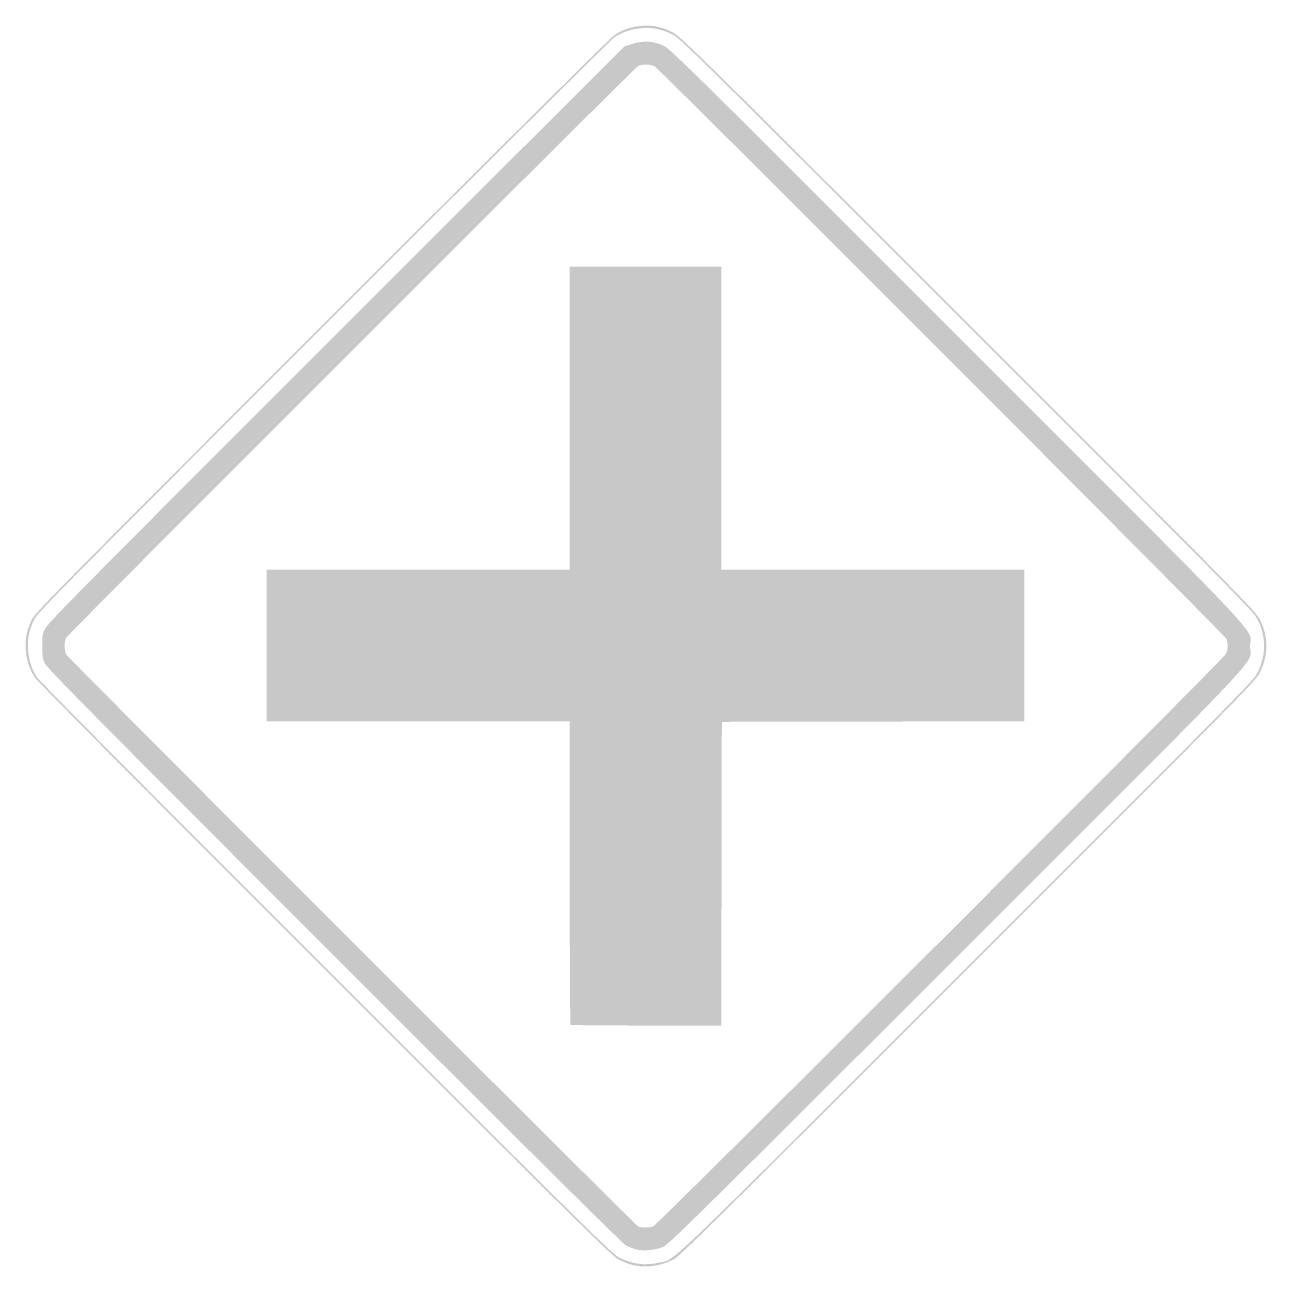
# Model space of a CAD drawing. Header units: inches. Extents: x -21.2 to 21.7, y -21.6 to 21.2.
import ezdxf

# ---------------------------------------------------------------- set-up
doc = ezdxf.new("R2010")
doc.units = ezdxf.units.IN
doc.header["$MEASUREMENT"] = 0

msp = doc.modelspace()

# ---------------------------------------------------------------- hatches: boundary and pattern name
h = msp.add_hatch(color=7)
edge = h.paths.add_edge_path()
edge.add_spline(control_points=[(-0.48, -21.153), (-0.593, -21.122), (-0.796, -21.043), (-0.931, -20.975), (-1.153, -20.865), (-2.128, -19.903), (-10.961, -11.074), (-16.483, -5.555), (-20.806, -1.204), (-20.885, -1.086), (-21.078, -0.798), (-21.179, -0.489), (-21.203, -0.113), (-21.227, 0.258), (-21.176, 0.518), (-21.008, 0.883), (-20.897, 1.124), (-20.357, 1.672), (-11.093, 10.942), (-5.558, 16.48), (-1.204, 20.806), (-1.086, 20.885), (-0.805, 21.073), (-0.492, 21.178), (-0.137, 21.203), (0.235, 21.228), (0.532, 21.167), (0.893, 20.99), (1.167, 20.855), (1.531, 20.496), (11.014, 11.014), (20.682, 1.346), (20.854, 1.172), (20.993, 0.883), (21.273, 0.302), (21.272, -0.29), (20.991, -0.883), (20.854, -1.174), (20.737, -1.292), (11.015, -11.012), (2.429, -19.596), (1.147, -20.862), (0.938, -20.97), (0.494, -21.199), (-0.048, -21.269), (-0.48, -21.153)], knot_values=[0, 0, 0, 0, 1, 1, 1, 2, 2, 2, 3, 3, 3, 4, 4, 4, 5, 5, 5, 6, 6, 6, 7, 7, 7, 8, 8, 8, 9, 9, 9, 10, 10, 10, 11, 11, 11, 12, 12, 12, 13, 13, 13, 14, 14, 14, 15, 15, 15, 15], degree=3, periodic=0)
edge = h.paths.add_edge_path(flags=0)
edge.add_spline(control_points=[(0.448, -21.074), (1.04, -20.935), (0.313, -21.633), (10.975, -10.973), (20.659, -1.292), (20.775, -1.174), (20.913, -0.883), (21.194, -0.29), (21.194, 0.302), (20.914, 0.883), (20.775, 1.172), (20.604, 1.346), (10.975, 10.975), (1.53, 20.419), (1.167, 20.777), (0.893, 20.911), (0.532, 21.088), (0.235, 21.15), (-0.137, 21.124), (-0.492, 21.099), (-0.805, 20.995), (-1.086, 20.807), (-1.204, 20.728), (-5.542, 16.418), (-11.054, 10.903), (-20.281, 1.67), (-20.818, 1.124), (-20.93, 0.883), (-21.098, 0.518), (-21.148, 0.258), (-21.125, -0.113), (-21.101, -0.489), (-21, -0.798), (-20.807, -1.086), (-20.728, -1.204), (-16.421, -5.539), (-10.922, -11.035), (-2.125, -19.828), (-1.153, -20.786), (-0.931, -20.897), (-0.455, -21.133), (-0.033, -21.188), (0.448, -21.074)], knot_values=[0, 0, 0, 0, 1, 1, 1, 2, 2, 2, 3, 3, 3, 4, 4, 4, 5, 5, 5, 6, 6, 6, 7, 7, 7, 8, 8, 8, 9, 9, 9, 10, 10, 10, 11, 11, 11, 12, 12, 12, 13, 13, 13, 14, 14, 14, 14], degree=3, periodic=0)
h = msp.add_hatch(color=7)
edge = h.paths.add_edge_path()
edge.add_spline(control_points=[(-0.392, -20.611), (-0.479, -20.582), (-0.62, -20.522), (-0.706, -20.477), (-0.804, -20.425), (-4.545, -16.711), (-10.664, -10.59), (-18.889, -2.361), (-20.478, -0.753), (-20.553, -0.589), (-20.625, -0.428), (-20.642, -0.321), (-20.643, 0), (-20.644, 0.35), (-20.632, 0.416), (-20.537, 0.608), (-20.447, 0.791), (-18.921, 2.333), (-10.588, 10.661)], knot_values=[0, 0, 0, 0, 1, 1, 1, 2, 2, 2, 3, 3, 3, 4, 4, 4, 5, 5, 5, 6, 6, 6, 6], degree=3, periodic=0)
edge.add_line((-10.588, 10.661), (-0.746, 20.498))
edge.add_line((-0.746, 20.498), (-0.476, 20.586))
edge.add_spline(control_points=[(-0.476, 20.586), (-0.099, 20.708), (0.275, 20.684), (0.617, 20.514), (0.84, 20.404), (1.795, 19.46), (10.66, 10.589), (21.665, -0.425), (20.64, 0.663), (20.643, -0.001), (20.646, -0.672), (21.658, 0.401), (10.589, -10.66), (1.679, -19.562), (0.765, -20.464), (0.569, -20.546), (0.307, -20.657), (-0.161, -20.688), (-0.392, -20.611)], knot_values=[0, 0, 0, 0, 1, 1, 1, 2, 2, 2, 3, 3, 3, 4, 4, 4, 5, 5, 5, 6, 6, 6, 6], degree=3, periodic=0)
edge = h.paths.add_edge_path(flags=0)
edge.add_spline(control_points=[(0.243, -19.838), (0.384, -19.785), (19.74, -0.437), (19.82, -0.269), (19.889, -0.124), (19.896, 0.086), (19.838, 0.243), (19.791, 0.368), (0.453, 19.734), (0.286, 19.822), (0.161, 19.889), (-0.147, 19.897), (-0.267, 19.835), (-0.389, 19.774), (-19.754, 0.415), (-19.822, 0.286), (-19.895, 0.15), (-19.895, -0.15), (-19.822, -0.286), (-19.759, -0.406), (-0.397, -19.768), (-0.275, -19.834), (-0.174, -19.888), (0.101, -19.891), (0.243, -19.838)], knot_values=[0, 0, 0, 0, 1, 1, 1, 2, 2, 2, 3, 3, 3, 4, 4, 4, 5, 5, 5, 6, 6, 6, 7, 7, 7, 8, 8, 8, 8], degree=3, periodic=0)
h = msp.add_hatch(color=7)
edge = h.paths.add_edge_path()
edge.add_spline(control_points=[(-2.584, -12.945), (-2.598, -12.931), (-2.61, -10.591), (-2.61, -7.745)], knot_values=[0, 0, 0, 0, 1, 1, 1, 1], degree=3, periodic=0)
edge.add_line((-2.61, -7.745), (-2.61, -2.571))
edge.add_line((-2.61, -2.571), (-7.791, -2.571))
edge.add_line((-7.791, -2.571), (-12.971, -2.571))
edge.add_line((-12.971, -2.571), (-12.971, 0.02))
edge.add_line((-12.971, 0.02), (-12.971, 2.61))
edge.add_line((-12.971, 2.61), (-7.791, 2.61))
edge.add_line((-7.791, 2.61), (-2.61, 2.61))
edge.add_line((-2.61, 2.61), (-2.61, 7.791))
edge.add_line((-2.61, 7.791), (-2.61, 12.971))
edge.add_line((-2.61, 12.971), (-0.02, 12.971))
edge.add_line((-0.02, 12.971), (2.571, 12.971))
edge.add_line((2.571, 12.971), (2.571, 7.791))
edge.add_line((2.571, 7.791), (2.571, 2.61))
edge.add_line((2.571, 2.61), (7.751, 2.61))
edge.add_line((7.751, 2.61), (12.932, 2.61))
edge.add_line((12.932, 2.61), (12.932, 0.02))
edge.add_line((12.932, 0.02), (12.932, -2.57))
edge.add_line((12.932, -2.57), (7.761, -2.58))
edge.add_line((7.761, -2.58), (2.59, -2.59))
edge.add_line((2.59, -2.59), (2.58, -7.781))
edge.add_line((2.58, -7.781), (2.57, -12.971))
edge.add_line((2.57, -12.971), (0.006, -12.971))
edge.add_spline(control_points=[(0.006, -12.971), (-1.404, -12.971), (-2.569, -12.959), (-2.584, -12.945)], knot_values=[0, 0, 0, 0, 1, 1, 1, 1], degree=3, periodic=0)

doc.saveas('drawing.dxf')
